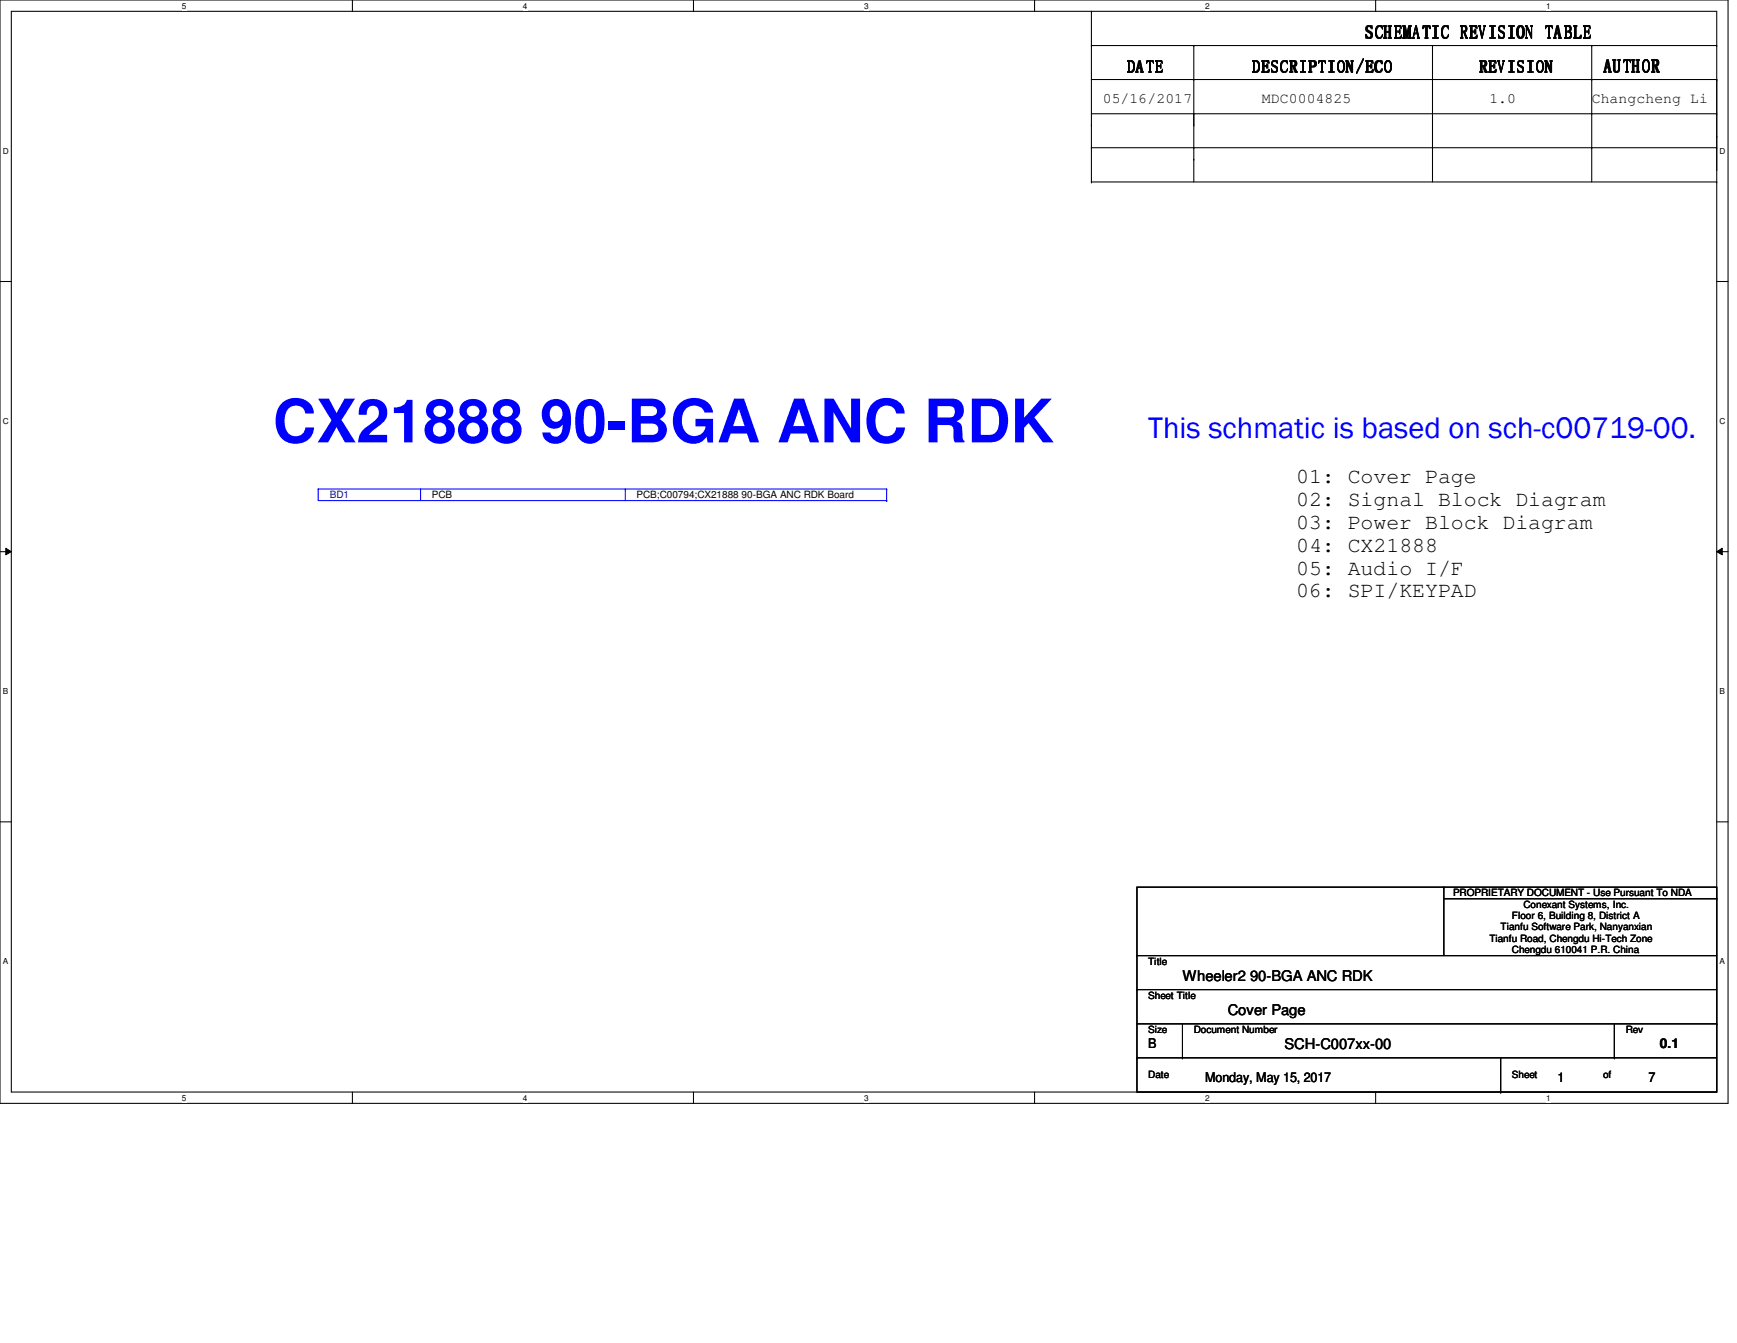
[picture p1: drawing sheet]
<svg xmlns="http://www.w3.org/2000/svg" width="279mm" height="216mm" viewBox="0 0 279 216" stroke-linecap="round" stroke-linejoin="round" font-family="sans-serif">
<defs><g id="words">
<text font-size="9.7" fill="#00f" x="43.9" y="71.1">CX21888 90-BGA ANC RDK</text>
<text font-size="4.9" fill="#00f" x="184.7" y="70.5">This schmatic is based on sch-c00719-00.</text>
<g font-size="3.5">
<text x="208.5" y="77.7">01: Cover Page</text>
<text x="208.5" y="81.4">02: Signal Block Diagram</text>
<text x="208.5" y="88.7">04: CX21888</text>
<text x="208.5" y="85">03: Power Block Diagram</text>
<text x="208.5" y="92.4">05: Audio I/F</text>
<text x="208.5" y="96">06: SPI/KEYPAD</text>
</g>
<g font-size="2.9">
<text x="181.1" y="11.6">DATE</text>
<text x="201.3" y="11.6">DESCRIPTION/ECO</text>
<text x="219.5" y="6.1">SCHEMATIC REVISION TABLE</text>
<text x="237.8" y="11.6">REVISION</text>
<text x="257.9" y="11.6">AUTHOR</text>
</g>
<g font-size="2.4">
<text x="177.4" y="16.5">05/16/2017</text>
<text x="203" y="16.5">MDC0004825</text>
<text x="239.6" y="16.5">1.0</text>
<text x="256" y="16.5">Changcheng Li</text>
<text x="190.2" y="157.6">Wheeler2 90-BGA ANC RDK</text>
<text x="197.5" y="163.1">Cover Page</text>
<text x="206.6" y="168.6">SCH-C007xx-00</text>
</g>
<g font-size="2.2">
<text x="184.7" y="168.4">B</text>
<text x="193.8" y="173.9">Monday, May 15, 2017</text>
<text x="250.5" y="173.9">1</text>
<text x="265.2" y="173.9">7</text>
<text x="267" y="168.4">0.1</text>
</g>
<text font-size="1.6" fill="#000080" x="53" y="80.1">BD1</text>
<g font-size="1.6">
<text x="69.5" y="80.1">PCB</text>
<text x="102.4" y="80.1">PCB;C00794;CX21888 90-BGA ANC RDK Board</text>
<text x="233.7" y="144.1">PROPRIETARY DOCUMENT - Use Pursuant To NDA</text>
<text x="241.4" y="149.6">Tianfu Software Park, Nanyanxian</text>
<text x="243.2" y="147.7">Floor 6, Building 8, District A</text>
<text x="245.1" y="145.9">Conexant Systems, Inc.</text>
<text x="184.7" y="155.1">Title</text>
<text x="239.6" y="151.4">Tianfu Road, Chengdu Hi-Tech Zone</text>
<text x="243.2" y="153.2">Chengdu 610041 P.R. China</text>
<text x="184.7" y="160.5">Sheet Title</text>
<text x="184.7" y="166">Size</text>
<text x="192" y="166">Document Number</text>
<text x="261.5" y="166">Rev</text>
<text x="184.7" y="173.4">Date</text>
<text x="243.2" y="173.4">Sheet</text>
<text x="257.9" y="173.4">of</text>
</g>
<g font-size="1.3">
<text x="29.3" y="1.4">5</text>
<text x="84.1" y="1.4">4</text>
<text x="139" y="1.4">3</text>
<text x="193.8" y="1.4">2</text>
<text x="248.7" y="1.4">1</text>
<text x=".5" y="24.7">D</text>
<text x="276.6" y="24.7">D</text>
<text x=".5" y="68.2">C</text>
<text x="276.6" y="68.2">C</text>
<text x=".5" y="111.6">B</text>
<text x="276.6" y="111.6">B</text>
<text x=".5" y="155">A</text>
<text x="276.6" y="155">A</text>
<text x="29.3" y="177">5</text>
<text x="84.1" y="177">4</text>
<text x="139" y="177">3</text>
<text x="193.8" y="177">2</text>
<text x="248.7" y="177">1</text>
</g>
</g></defs>
<path d="M0 0h278v177.4h-278zM1.8 1.8h274.3v173.8h-274.3z" fill="none" stroke="#000" stroke-width=".17"/>
<g fill="#fff">
<path d="M29.3 .2h.7v1.5h-.7z"/>
<path d="M29.3 175.8h.7v1.4h-.7z"/>
</g>
<path d="M56.7 0v1.8M56.7 175.6v1.8" fill="none" stroke="#000" stroke-width=".17"/>
<g fill="#fff">
<path d="M84.1 .2h.7v1.5h-.7z"/>
<path d="M84.1 175.8h.7v1.4h-.7z"/>
</g>
<path d="M111.5 0v1.8M111.5 175.6v1.8" fill="none" stroke="#000" stroke-width=".17"/>
<g fill="#fff">
<path d="M139 .2h.7v1.5h-.7z"/>
<path d="M139 175.8h.7v1.4h-.7z"/>
</g>
<path d="M166.4 0v1.8M166.4 175.6v1.8" fill="none" stroke="#000" stroke-width=".17"/>
<g fill="#fff">
<path d="M193.8 .2h.8v1.5h-.8z"/>
<path d="M193.8 175.8h.8v1.4h-.8z"/>
</g>
<path d="M221.3 0v1.8M221.3 175.6v1.8" fill="none" stroke="#000" stroke-width=".17"/>
<g fill="#fff">
<path d="M248.7 .2h.7v1.5h-.7z"/>
<path d="M248.7 175.8h.7v1.4h-.7z"/>
<path d="M.5 23.5h.9v1.5h-.9z"/>
<path d="M276.6 23.5h.9v1.5h-.9z"/>
<path d="M.5 67h.9v1.5h-.9z"/>
<path d="M276.6 67h.9v1.5h-.9z"/>
</g>
<path d="M0 45.3h1.8M276.1 45.3h1.9" fill="none" stroke="#000" stroke-width=".17"/>
<g fill="#fff">
<path d="M.5 110.4h.8v1.5h-.8z"/>
<path d="M276.6 110.4h.9v1.5h-.9z"/>
</g>
<path d="M0 88.7h1.8M276.1 88.7h1.9" fill="none" stroke="#000" stroke-width=".17"/>
<path d="M.9 88.1l.9 .6-.9 .5zM276.1 88.7l.9-.6v1.1z" fill="#000"/>
<path d="M.9 88.1l.9 .6-.9 .5zM276.1 88.7l.9-.6v1.1z" fill="none" stroke="#000" stroke-width=".16"/>
<g fill="#fff">
<path d="M.5 153.8h.8v1.5h-.8z"/>
<path d="M276.6 153.8h.9v1.5h-.9z"/>
</g>
<g fill="none" stroke="#000" stroke-width=".17">
<path d="M175.6 7.3h.1M175.6 1.8h.1M175.6 1.8v27.5M175.6 18.3h100.5M175.6 7.3h100.5M175.6 12.8h100.5M192 18.3h.1M192 12.8h.1M192 7.3h.1M192 7.3v22M230.4 12.8h.1M230.4 7.3h.1"/>
<path d="M230.4 7.3v22M256 12.8h.1M256 7.3h.1M256 18.3h.1M256 7.3v22M276.1 12.8h.1M276.1 18.3h.1M276.1 7.3h.1M276.1 12.8v14.6M175.6 20.1h.1M175.6 29.3h.1M175.6 23.7h.1"/>
<path d="M175.6 29.3h100.5M175.6 23.7h100.5M192 23.7h.1M192 25.6h.1M192 20.1h.1M230.4 23.7h.1M230.4 20.1h.1M256 23.7h.1M276.1 21.9h.1M276.1 29.3h.1M276.1 23.7h.1M0 132.1h1.8"/>
<path d="M276.1 132.1h1.9M182.9 142.6h93.2v33h-93.2zM182.9 159.1h.1M182.9 153.6h.1M182.9 159.1h93.2M182.9 153.6h93.2M232.2 142.6h.1M232.2 142.6v11M232.2 144.5h43.9M276.1 144.5h.1M182.9 170.1h.1M182.9 164.6h93.2"/>
<path d="M182.9 170.1h93.2M190.2 170.1h.1M190.2 164.6v5.5M241.4 175.6h.1M241.4 170.1v5.5M259.7 170.1h.1M259.7 164.6v5.5M276.1 164.6h.1"/>
</g>
<path d="M51.2 78.6h.1M51.2 78.6v1.9h91.4M51.2 78.6h91.4M67.6 78.6h.1M67.6 78.6v1.9M100.6 78.6h.1M100.6 78.6v1.9M142.6 78.6h.1M142.6 78.6v1.9M142.6 80.5h.1" fill="none" stroke="#00f" stroke-width=".17"/>
<use href="#words"/>
</svg>
